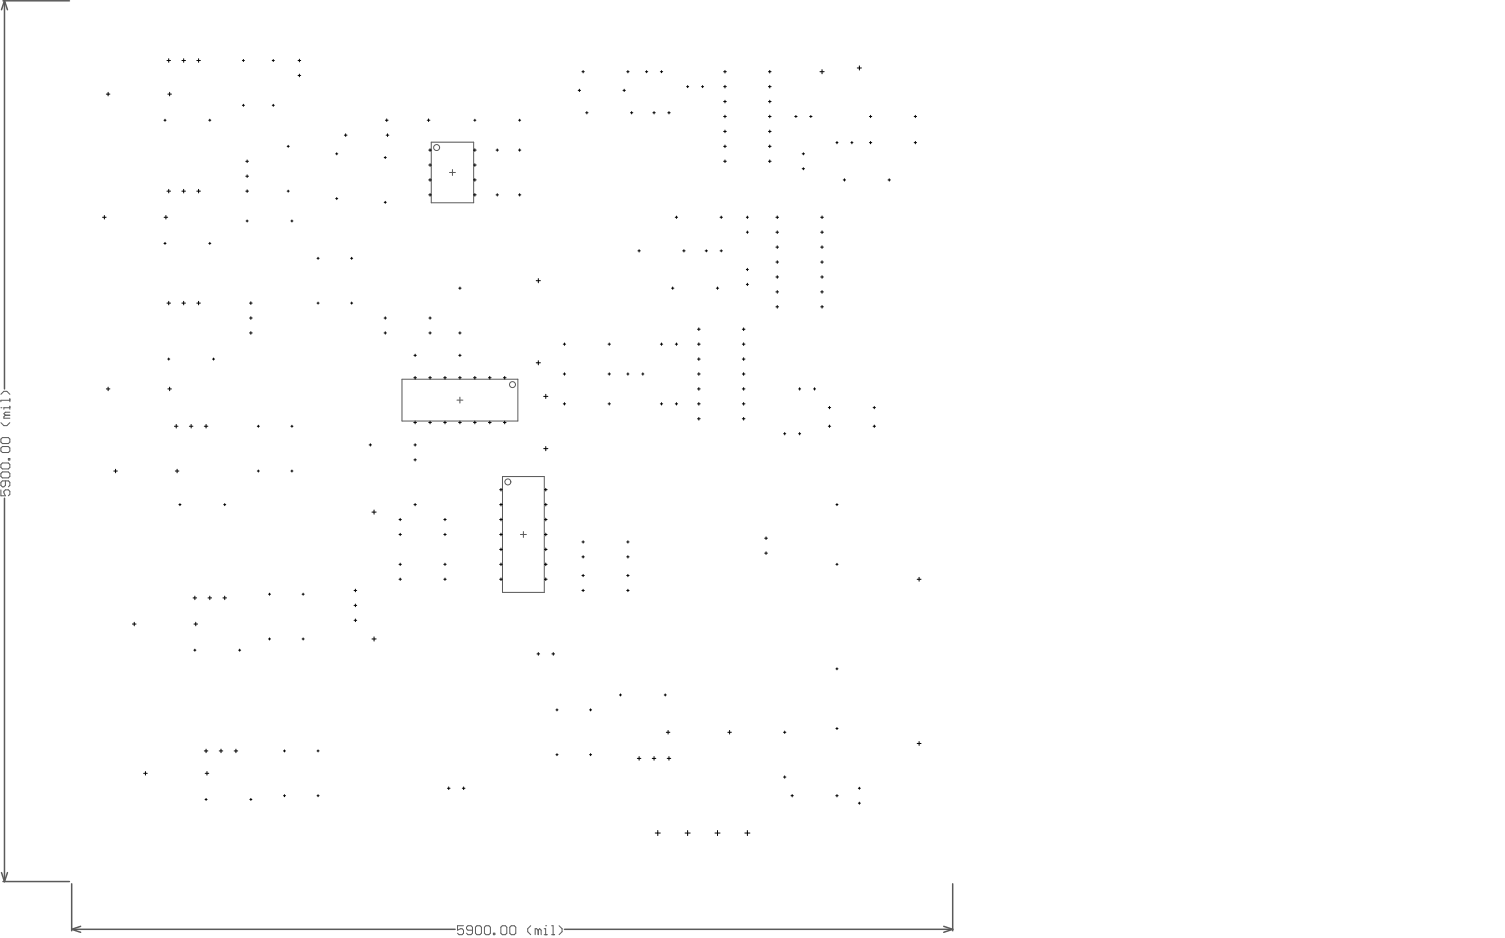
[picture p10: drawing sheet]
<svg xmlns="http://www.w3.org/2000/svg" width="212mm" height="132mm" viewBox="0 0 212 132" stroke-linecap="round" stroke-linejoin="round" font-family="sans-serif">
<g fill="none" stroke="#5a5a5a" stroke-width=".14">
<path d="M60.9 20.1h5.9v8.5h-5.9zM63.4 24.3h.9M63.8 23.9v.8M.1 57.5h.1M.1 59.6l.4 .4h.5l.4-.4M.1 55.6l.4-.4h.5l.4 .4M.8 58.6l-.3 .2v.2h.9M.8 58.6h.6M1.4 56.5h-1.3v.2M1.4 57.5h-.9v.2M1.4 56.2v.5M1.4 57.3v.4"/>
<path d="M1.4 58.1h-.6l-.3 .2 .3 .3M56.7 53.5h16.4v5.9h-16.4zM64.5 56.4h.8M64.9 56v.9M.1 61.9l.2-.2h.9l.2 .2v.4l-.2 .3h-.9l-.2-.3zM.1 63.2l.2-.2h.9l.2 .2v.4l-.2 .2h-.9l-.2-.2zM.1 65.5l.2-.2h.9l.2 .2v.4l-.2 .2h-.9l-.2-.2zM.1 66.8l.2-.2h.9l.2 .2v.4l-.2 .2h-.9l-.2-.2zM.1 69.1v.8h.7l-.3-.4v-.2l.3-.2h.4l.2 .2v.4l-.2 .2M.8 67.8v.7l-.3 .2h-.2l-.2-.2v-.5l.2-.2h.9l.2 .2v.5l-.2 .2M1.2 64.7h.2v.2h-.2zM70.9 67.2h5.9v16.3h-5.9z"/>
<path d="M73.4 75.4h.9M73.9 75v.8M65.4 130.6h-.8v.6l.6-.2 .2 .2v.4l-.2 .2h-.4l-.2-.2M66.7 131.2h-.7l-.2-.2v-.2l.2-.2h.5l.2 .2v.8l-.2 .2h-.5l-.2-.2M67.1 130.8l.2-.2h.4l.2 .2v.8l-.2 .2h-.4l-.2-.2zM68.4 130.8l.2-.2h.4l.2 .2v.8l-.2 .2h-.4l-.2-.2zM69.6 131.6h.2v.2h-.2zM70.7 130.8l.2-.2h.4l.2 .2v.8l-.2 .2h-.4l-.2-.2zM71.9 130.8l.2-.2h.5l.2 .2v.8l-.2 .2h-.5l-.2-.2zM74.9 130.6l-.4 .4v.4l.4 .4M75.9 131.2l-.2-.2h-.2v.8M75.9 131.2v.6"/>
<path d="M75.9 131.2l.3-.2 .2 .2v.6M76.8 131h.2v.8M76.8 131.8h.4M77 130.6h.1M77.8 130.6h.2v1.2M77.8 131.8h.5M78.9 130.6l.4 .4v.4l-.4 .4"/>
<circle cx="61.6" cy="20.8" r=".42"/>
<circle cx="72.3" cy="54.2" r=".42"/>
<circle cx="71.7" cy="68" r=".42"/>
</g>
<g fill="none" stroke="#5a5a5a" stroke-width=".21">
<path d="M.4 .1h9.4M.6 .1l.5 1.3M.6 .1l-.4 1.3M.6 .1v54.8M.6 70.3v54M.2 123.1l.4 1.2M.4 124.3h9.4M1.1 123.1l-.5 1.2M10.1 124.6v6.7M10.1 131.1l1.3 .4M10.1 131.1h54.1M11.4 130.6l-1.3 .5"/>
<path d="M79.7 131.1h54.7M133.2 130.6l1.2 .5M134.4 124.6v6.7M134.4 131.1l-1.2 .4"/>
</g>
<g fill="none" stroke="#000" stroke-width=".14">
<path d="M15 13.3h.5M15.3 13v.5M23.1 17h.3M23.3 16.8v.3M23.6 8.5h.5M23.7 13.3h.5M23.8 8.3v.5M23.9 13v.5M25.7 8.5h.5M25.9 8.3v.5M27.8 8.5h.5M28 8.3v.5"/>
<path d="M29.5 17h.3M29.6 16.8v.3M34.2 14.9h.3M34.2 8.5h.3M34.3 8.4v.3M34.3 14.7v.3M38.4 14.9h.3M38.4 8.5h.3M38.6 8.4v.3M38.6 14.7v.3M42.1 8.5h.3M42.1 10.6h.3"/>
<path d="M42.2 8.3v.4M42.2 10.5v.3M48.6 19.1h.4M48.8 18.9v.4M54.4 17h.4M54.5 19.1h.4M54.6 16.8v.3M54.7 18.9v.4M60.3 17h.4M60.5 16.8v.3M66.9 17h.3M67 16.8v.3"/>
<path d="M73.2 17h.3M73.3 16.8v.3M81.6 12.7h.3M81.8 12.6v.3M82.1 10.1h.4M82.3 9.9v.4M82.6 15.9h.4M82.8 15.7v.4M87.9 12.7h.3M88.1 12.6v.3M88.4 10.1h.4M88.6 9.9v.4"/>
<path d="M89 15.9h.3M89.1 15.7v.4M91.1 10.1h.3M91.2 10v.3M92.1 15.9h.4M92.3 15.7v.4M93.2 10.1h.3M93.3 10v.3M94.2 15.9h.4M94.4 15.7v.4M96.9 12.2h.3M97 12.1v.3"/>
<path d="M99 12.2h.3M99.1 12.1v.3M102.1 10.1h.4M102.1 16.4h.4M102.1 12.2h.4M102.1 14.3h.4M102.1 18.5h.4M102.3 9.9v.4M102.3 12v.4M102.3 14.1v.4M102.3 16.2v.4M102.3 18.3v.4"/>
<path d="M108.4 10.1h.4M108.4 16.4h.4M108.4 12.2h.4M108.4 14.3h.4M108.4 18.5h.4M108.6 9.9v.4M108.6 12v.4M108.6 14.1v.4M108.6 16.2v.4M108.6 18.3v.4M112.1 16.4h.4M112.3 16.3v.3"/>
<path d="M114.2 16.4h.4M114.4 16.3v.3M115.7 10.1h.6M116 9.8v.6M118.1 19.9v.4M120.2 19.9v.4M121 9.6h.6M121.3 9.3v.6M122.7 16.4h.3M122.8 16.3v.3M122.8 19.9v.4M129 16.4h.3"/>
<path d="M129.2 16.3v.3M129.2 19.9v.4M14.5 30.6h.5M14.7 30.4v.5M23.1 34.3h.3M23.2 30.6h.5M23.3 34.2v.3M23.4 30.4v.5M23.6 27h.5M23.8 26.7v.5M25.7 27h.5M25.9 26.7v.5"/>
<path d="M27.8 27h.5M28 26.7v.5M29.5 34.3h.3M29.6 34.2v.3M34.7 22.7h.4M34.7 27h.4M34.7 24.9h.4M34.7 31.2h.3M34.9 22.6v.3M34.9 24.7v.3M34.9 26.8v.3M34.9 31v.3"/>
<path d="M40.5 27h.3M40.5 20.6h.3M40.7 20.5v.3M40.7 26.8v.3M41 31.2h.3M41.2 31v.3M44.7 36.4h.3M44.9 36.3v.3M47.4 28h.3M47.4 21.7h.3M47.5 21.5v.3M47.5 27.9v.3"/>
<path d="M49.5 36.4h.3M49.6 36.3v.3M54.2 28.5h.3M54.2 22.2h.3M54.4 22.1v.3M54.4 28.4v.3M60.5 27.5h.4M60.5 21.2h.4M60.5 23.3h.4M60.5 25.4h.4M60.7 21v.4M60.7 23.1v.4"/>
<path d="M60.7 25.2v.4M60.7 27.3v.4M66.8 27.5h.4M66.8 21.2h.4M66.8 23.3h.4M66.8 25.4h.4M67 21v.4M67 23.1v.4M67 25.2v.4M67 27.3v.4M70 27.5h.3M70 21.2h.3"/>
<path d="M70.2 21v.3M70.2 27.3v.4M73.2 27.5h.3M73.2 21.2h.3M73.3 21v.3M73.3 27.3v.4M75.7 39.6h.6M76 39.3v.6M90 35.4h.4M90.2 35.2v.3M95.3 30.6h.3M95.5 30.5v.3"/>
<path d="M96.3 35.4h.4M96.5 35.2v.3M99.5 35.4h.3M99.7 35.2v.3M101.6 30.6h.3M101.6 35.4h.3M101.8 30.5v.3M101.8 35.2v.3M102.1 22.7h.4M102.1 20.6h.4M102.3 20.5v.3M102.3 22.6v.3"/>
<path d="M105.3 32.7h.3M105.3 30.6h.3M105.3 38h.3M105.5 30.5v.3M105.5 32.6v.3M105.5 37.8v.4M105.5 39.9v.4M108.4 22.7h.4M108.4 20.6h.4M108.6 20.5v.3M108.6 22.6v.3M109.5 32.7h.4"/>
<path d="M109.5 37h.4M109.5 34.9h.4M109.5 30.6h.4M109.5 39.1h.4M109.7 30.5v.3M109.7 32.6v.3M109.7 34.7v.3M109.7 36.8v.3M109.7 38.9v.4M113.2 21.7h.3M113.2 23.8h.3M113.4 21.5v.3"/>
<path d="M113.4 23.7v.2M115.8 32.7h.4M115.8 37h.4M115.8 34.9h.4M115.8 30.6h.4M115.8 39.1h.4M116 30.5v.3M116 32.6v.3M116 34.7v.3M116 36.8v.3M116 38.9v.4M118 20.1h.3"/>
<path d="M119 25.4h.3M119.2 25.2v.3M120.1 20.1h.3M122.7 20.1h.3M125.3 25.4h.3M125.5 25.2v.3M129 20.1h.3M15 54.9h.5M15.3 54.6v.5M23.6 42.7h.5M23.7 50.6h.3M23.7 54.9h.5"/>
<path d="M23.8 42.5v.5M23.8 50.5v.3M23.9 54.6v.5M24.9 59.9v.5M25.7 42.7h.5M25.9 42.5v.5M27 59.9v.5M27.8 42.7h.5M28 42.5v.5M29.1 59.9v.5M30 50.6h.3M30.1 50.5v.3"/>
<path d="M35.2 42.7h.4M35.2 47h.4M35.2 44.9h.4M35.4 42.6v.3M35.4 44.7v.3M35.4 46.8v.3M36.5 60v.3M41.2 60v.3M44.7 42.7h.3M44.9 42.6v.3M49.5 42.7h.3M49.6 42.6v.3"/>
<path d="M54.2 47h.3M54.2 44.9h.3M54.4 44.7v.3M54.4 46.8v.3M58.4 59.6h.4M58.4 53.3h.4M58.4 50.1h.3M58.6 49.9v.4M58.6 53.1v.4M58.6 59.4v.4M60.5 59.6h.4M60.5 53.3h.4"/>
<path d="M60.5 47h.4M60.5 44.9h.4M60.7 44.7v.3M60.7 46.8v.3M60.7 53.1v.4M60.7 59.4v.4M62.6 59.6h.4M62.6 53.3h.4M62.8 53.1v.4M62.8 59.4v.4M64.7 59.6h.4M64.7 53.3h.4"/>
<path d="M64.7 47h.4M64.7 50.1h.4M64.7 40.6h.4M64.9 40.5v.3M64.9 46.8v.3M64.9 49.9v.4M64.9 53.1v.4M64.9 59.4v.4M66.8 59.6h.4M66.8 53.3h.4M67 53.1v.4M67 59.4v.4"/>
<path d="M68.9 59.6h.4M68.9 53.3h.4M69.1 53.1v.4M69.1 59.4v.4M71 59.6h.4M71 53.3h.4M71.2 53.1v.4M71.2 59.4v.4M75.7 51.2h.6M76 50.9v.6M76.7 55.9h.6M77 55.6v.6"/>
<path d="M79.5 52.7h.3M79.5 57h.3M79.5 48.5h.3M79.7 48.4v.3M79.7 52.6v.3M79.7 56.8v.3M85.8 52.7h.3M85.8 57h.3M85.8 48.5h.3M86 48.4v.3M86 52.6v.3M86 56.8v.3"/>
<path d="M88.5 52.7h.3M88.6 52.6v.3M90.6 52.7h.3M90.7 52.6v.3M93.2 57h.3M93.2 48.5h.3M93.3 48.4v.3M93.3 56.8v.3M94.8 40.6h.3M94.9 40.5v.3M95.3 57h.3M95.3 48.5h.3"/>
<path d="M95.5 48.4v.3M95.5 56.8v.3M98.4 50.6h.4M98.4 54.9h.4M98.4 52.7h.4M98.4 57h.4M98.4 48.5h.4M98.4 59.1h.4M98.4 46.4h.4M98.6 46.2v.4M98.6 48.3v.4M98.6 50.5v.3"/>
<path d="M98.6 52.6v.3M98.6 54.7v.3M98.6 56.8v.3M98.6 58.9v.4M101.1 40.6h.3M101.2 40.5v.3M104.7 50.6h.4M104.7 54.9h.4M104.7 52.7h.4M104.7 57h.4M104.7 48.5h.4M104.7 59.1h.4"/>
<path d="M104.7 46.4h.4M104.9 46.2v.4M104.9 48.3v.4M104.9 50.5v.3M104.9 52.6v.3M104.9 54.7v.3M104.9 56.8v.3M104.9 58.9v.4M105.3 40.1h.3M109.5 41.2h.4M109.5 43.3h.4M109.7 41v.4"/>
<path d="M109.7 43.1v.4M112.7 54.9h.3M112.8 54.7v.3M114.8 54.9h.3M114.9 54.7v.3M115.8 41.2h.4M115.8 43.3h.4M116 41v.4M116 43.1v.4M116.9 57.5h.3M117.1 57.3v.4M117.1 59.9v.4"/>
<path d="M123.2 57.5h.3M123.4 57.3v.4M123.4 59.9v.4M16.1 66.4h.5M16.3 66.2v.5M24.6 60.1h.5M24.7 66.4h.5M25 66.2v.5M25.2 71.2h.3M25.4 71v.3M26.7 60.1h.5M28.8 60.1h.5"/>
<path d="M31.6 71.2h.3M31.7 71v.3M36.3 66.4h.3M36.3 60.1h.3M36.5 66.3v.3M41 66.4h.3M41 60.1h.3M41.2 66.3v.3M52.1 62.7h.3M52.3 62.6v.3M52.5 72.2h.6M52.8 71.9v.6"/>
<path d="M56.3 73.3h.3M56.3 75.4h.3M56.3 79.6h.3M56.5 73.1v.3M56.5 75.2v.3M56.5 79.4v.4M58.4 71.2h.3M58.4 64.9h.3M58.4 62.7h.3M58.6 62.6v.3M58.6 64.7v.3M58.6 71v.3"/>
<path d="M62.6 73.3h.4M62.6 75.4h.4M62.6 79.6h.4M62.8 73.1v.3M62.8 75.2v.3M62.8 79.4v.4M70.5 73.3h.4M70.5 71.2h.4M70.5 75.4h.4M70.5 77.5h.4M70.5 69.1h.4M70.5 79.6h.4"/>
<path d="M70.7 68.9v.4M70.7 71v.4M70.7 73.1v.4M70.7 75.2v.4M70.7 77.3v.4M70.7 79.4v.4M76.7 63.3h.6M76.8 73.3h.4M76.8 71.2h.4M76.8 75.4h.4M76.8 77.5h.4M76.8 69.1h.4"/>
<path d="M76.8 79.6h.4M77 63v.6M77 68.9v.4M77 71v.4M77 73.1v.4M77 75.2v.4M77 77.3v.4M77 79.4v.4M82.1 76.4h.4M82.1 78.5h.4M82.3 76.3v.3M82.3 78.4v.3"/>
<path d="M88.4 76.4h.4M88.4 78.5h.4M88.6 76.3v.3M88.6 78.4v.3M107.9 78h.4M107.9 75.9h.4M108.1 75.7v.4M108.1 77.8v.4M110.6 61.2h.3M110.7 61v.3M112.7 61.2h.3M112.8 61v.3"/>
<path d="M116.9 60.1h.3M118 71.2h.3M118 79.6h.3M118.1 71v.3M118.1 79.4v.3M123.2 60.1h.3M18.7 88h.5M18.9 87.8v.5M27.2 84.3h.6M27.4 91.7h.2M27.4 88h.5M27.5 84.1v.5"/>
<path d="M27.5 91.5v.3M27.6 87.8v.5M29.4 84.3h.5M29.6 84.1v.5M31.5 84.3h.5M31.7 84.1v.5M33.7 91.7h.3M33.8 91.5v.3M37.9 90.1h.3M37.9 83.8h.3M38 83.7v.2M38 90v.3"/>
<path d="M42.6 90.1h.3M42.6 83.8h.3M42.8 83.7v.2M42.8 90v.3M50 83.3h.3M50 87.5h.3M50 85.4h.3M50.2 83.1v.4M50.2 85.2v.4M50.2 87.3v.4M52.5 90.1h.6M52.8 89.8v.6"/>
<path d="M56.3 81.7h.3M56.5 81.5v.4M62.6 81.7h.4M62.8 81.5v.4M70.5 81.7h.4M70.7 81.5v.4M75.8 92.2h.4M76 92v.4M76.8 81.7h.4M77 81.5v.4M77.9 92.2h.4M78.1 92v.4"/>
<path d="M78.6 100v.3M82.1 83.3h.4M82.1 81.2h.4M82.3 81v.3M82.3 83.1v.3M83.3 100v.3M87.4 98h.3M87.6 97.9v.3M88.4 83.3h.4M88.4 81.2h.4M88.6 81v.3M88.6 83.1v.3"/>
<path d="M93.7 98h.3M93.9 97.9v.3M118 94.3h.3M118.1 94.2v.3M129.4 81.7h.6M129.7 81.4v.6M20.3 109.1h.5M20.5 108.8v.5M28.8 105.9h.5M28.9 112.8h.3M29 109.1h.5M29.1 105.7v.5"/>
<path d="M29.1 112.6v.3M29.2 108.8v.5M30.9 105.9h.5M31.2 105.7v.5M33 105.9h.5M33.3 105.7v.5M35.3 112.8h.2M35.4 112.6v.3M40 112.2h.3M40 105.9h.3M40.1 105.8v.3M40.1 112.1v.3"/>
<path d="M44.7 112.2h.3M44.7 105.9h.3M44.9 105.8v.3M44.9 112.1v.3M63.1 111.2h.4M63.3 111v.4M65.2 111.2h.4M65.4 111v.4M78.4 100.1h.3M78.4 106.4h.3M78.6 106.3v.3M83.2 100.1h.3"/>
<path d="M83.2 106.4h.3M83.3 106.3v.3M89.9 107h.5M90.2 106.7v.5M92 107h.5M92.3 106.7v.5M92.5 117.5h.7M92.8 117.1v.7M94 103.3h.5M94.1 107h.6M94.3 103v.5M94.4 106.7v.5"/>
<path d="M96.7 117.5h.7M97 117.1v.7M100.9 117.5h.7M101.2 117.1v.7M102.7 103.3h.5M103 103v.5M105.1 117.5h.7M105.5 117.1v.7M110.6 103.3h.3M110.6 109.6h.3M110.7 103.1v.3M110.7 109.4v.4"/>
<path d="M111.6 112.2h.4M111.8 112.1v.3M117.9 112.2h.4M118 102.8h.3M118.1 102.6v.3M118.1 112.1v.3M121.1 111.2h.3M121.1 113.3h.3M121.3 111v.3M121.3 113.1v.3M129.4 104.9h.6M129.7 104.6v.5"/>
</g>
</svg>
